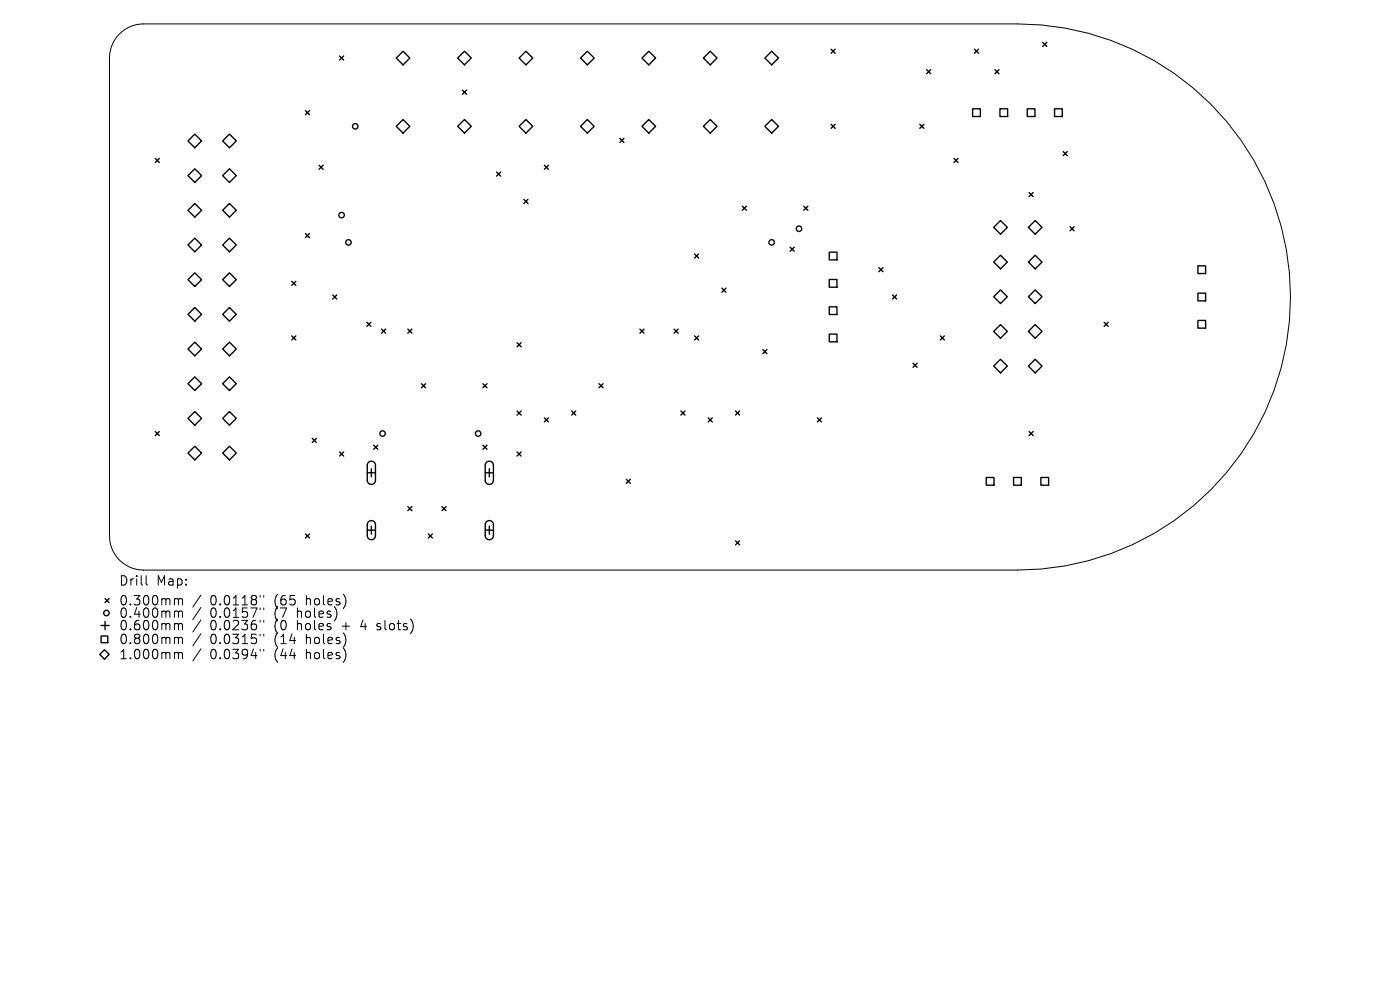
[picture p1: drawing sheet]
<svg xmlns="http://www.w3.org/2000/svg" width="297mm" height="210mm" viewBox="0 0 297 210" stroke-linecap="round" stroke-linejoin="round" font-family="sans-serif">
<defs><g id="words">
<g font-size="2.8">
<text x="25.2" y="124.5">Drill</text>
<text x="33.2" y="124.5">Map:</text>
<text x="25.2" y="128.7">0.300mm</text>
<text x="25.2" y="131.3">0.400mm</text>
<text x="44.6" y="128.7">0.0118&quot;</text>
<text x="44.6" y="131.3">0.0157&quot;</text>
<text x="58.3" y="128.7">(65</text>
<text x="58.3" y="131.3">(7</text>
<text x="63.3" y="131.3">holes)</text>
<text x="65.2" y="128.7">holes)</text>
<text x="25.2" y="134">0.600mm</text>
<text x="25.2" y="136.9">0.800mm</text>
<text x="44.6" y="134">0.0236&quot;</text>
<text x="44.6" y="136.9">0.0315&quot;</text>
<text x="58.3" y="134">(0</text>
<text x="58.3" y="136.9">(14</text>
<text x="63.3" y="134">holes</text>
<text x="65.2" y="136.9">holes)</text>
<text x="73" y="134">+</text>
<text x="77.2" y="134">4</text>
<text x="80.8" y="134">slots)</text>
<text x="25.2" y="140.1">1.000mm</text>
<text x="44.6" y="140.1">0.0394&quot;</text>
<text x="58.3" y="140.1">(44</text>
<text x="65.2" y="140.1">holes)</text>
</g>
</g></defs>
<g fill="none" stroke="#000" stroke-width=".21">
<path d="M30.5 5.1h185.3a57.9 57.9 0 0 1 58 57.9 57.9 57.9 0 0 1-58 57.9h-185.3M30.5 5.1a7.2 7.2 0 0 0-7.3 7.2v101.4a7.2 7.2 0 0 0 7.3 7.2M31 122.1v1.7l.3 .3M37.3 127h.3l.3 .3M37.3 129.6h.3l.3 .3M37.3 132.3h.3l.3 .3M37.3 135.2h.3l.3 .3M37.3 138.4h.3l.3 .3M37.9 127.3l.2-.3 .5 .1 .1 1.2M37.9 127.3v1M37.9 129.9v1.1M37.9 132.6v1"/>
<path d="M37.9 135.5v1M37.9 138.7v1M37.9 129.9l.2-.3 .5 .1 .1 1.3M37.9 132.6l.2-.3 .5 .1 .1 1.2M37.9 135.5l.2-.3 .5 .1 .1 1.2M37.9 138.7l.2-.3 .5 .1 .1 1.2M42.6 126.2l-1.7 2.6M42.6 128.9l-1.7 2.5M42.6 131.5l-1.7 2.6M42.6 134.4l-1.7 2.6M42.6 137.6l-1.7 2.6M55.2 126.3v.4"/>
<path d="M55.2 129v.3M55.2 131.6v.4M55.2 134.5v.4M55.2 137.7v.4M56 126.3v.4M56 129v.3M56 131.6v.4M56 134.5v.4M56 137.7v.4M80 133.5l.1 .1M80 132.4v.4"/>
</g>
<g fill="none" stroke="#000" stroke-width=".29">
<path d="M72 11.9l.9 .8M72.9 11.9l-.9 .8M84.1 12.3l1.4-1.4 1.5 1.4-1.5 1.5zM98.1 19.1l.9 .9M98.5 10.9l1.5 1.4-1.5 1.5-1.4-1.5zM99 19.1l-.9 .9M110.1 12.3l1.5-1.4 1.4 1.4-1.4 1.5zM123.2 12.3l1.4-1.4 1.5 1.4-1.5 1.5zM136.2 12.3l1.4-1.4 1.5 1.4-1.5 1.5zM149.2 12.3l1.5-1.4 1.4 1.4-1.4 1.5zM162.3 12.3l1.4-1.4 1.5 1.4-1.5 1.5zM176.3 10.4l.9 .9"/>
<path d="M177.2 10.4l-.9 .9M196.6 14.8l.9 .8M197.5 14.8l-.9 .8M206.7 10.4l.9 .9M207.6 10.4l-.9 .9M211.1 14.8l.8 .8M211.9 14.8l-.8 .8M221.2 9l.9 .9M222.1 9l-.9 .9M32.9 33.6l.9 .9M33.8 33.6l-.9 .9M39.9 29.9l1.4-1.5 1.5 1.5-1.5 1.4z"/>
<path d="M41.3 35.8l1.5 1.5-1.5 1.4-1.4-1.4zM47.2 29.9l1.5-1.5 1.4 1.5-1.4 1.4zM48.7 35.8l1.4 1.5-1.4 1.4-1.5-1.4zM64.8 23.5l.9 .8M65.7 23.5l-.9 .8M67.7 35.1l.9 .8M68.6 35.1l-.9 .8M84.1 26.8l1.4-1.5 1.5 1.5-1.5 1.4zM98.5 25.3l1.5 1.5-1.5 1.4-1.4-1.4zM105.3 36.5l.9 .9M106.2 36.5l-.9 .9M110.1 26.8l1.5-1.5 1.4 1.5-1.4 1.4z"/>
<path d="M115.5 35.1l.9 .8M116.4 35.1l-.9 .8M123.2 26.8l1.4-1.5 1.5 1.5-1.5 1.4zM131.5 29.3l.9 .9M132.4 29.3l-.9 .9M136.2 26.8l1.4-1.5 1.5 1.5-1.5 1.4zM149.2 26.8l1.5-1.5 1.4 1.5-1.4 1.4zM162.3 26.8l1.4-1.5 1.5 1.5-1.5 1.4zM176.3 26.4l.9 .8M177.2 26.4l-.9 .8M195.1 26.4l.9 .8M196 26.4l-.9 .8"/>
<path d="M202.4 33.6l.8 .9M203.2 33.6l-.8 .9M206.3 23.1h1.7v1.6h-1.7zM212.1 23.1h1.7v1.6h-1.7zM217.9 23.1h1.7v1.6h-1.7zM223.7 23.1h1.7v1.6h-1.7zM225.5 32.2l.9 .8M226.4 32.2l-.9 .8M39.9 44.6l1.4-1.4 1.5 1.4-1.5 1.5zM41.3 50.5l1.5 1.5-1.5 1.4-1.4-1.4zM41.3 57.9l1.5 1.4-1.5 1.5-1.4-1.5zM47.2 44.6l1.5-1.4 1.4 1.4-1.4 1.5z"/>
<path d="M47.2 52l1.5-1.5 1.4 1.5-1.4 1.4zM47.2 59.3l1.5-1.4 1.4 1.4-1.4 1.5zM61.9 59.7l.9 .8M62.8 59.7l-.9 .8M64.8 49.5l.9 .9M65.7 49.5l-.9 .9M111.1 42.3l.9 .9M112 42.3l-.9 .9M147.3 53.9l.9 .8M148.2 53.9l-.9 .8M157.5 43.7l.8 .9M158.3 43.7l-.8 .9"/>
<path d="M167.6 52.4l.9 .9M168.5 52.4l-.9 .9M170.5 43.7l.9 .9M171.4 43.7l-.9 .9M175.9 53.5h1.7v1.6h-1.7zM175.9 59.3h1.7v1.6h-1.7zM186.4 56.8l.9 .8M187.3 56.8l-.9 .8M210.8 48.2l1.5-1.4 1.4 1.4-1.4 1.5zM210.8 55.6l1.5-1.5 1.4 1.5-1.4 1.4zM218.3 40.8l.9 .9M219.2 40.8l-.9 .9"/>
<path d="M219.6 46.8l1.5 1.4-1.5 1.5-1.4-1.5zM219.6 54.1l1.5 1.5-1.5 1.4-1.4-1.4zM227 48.1l.9 .9M227.9 48.1l-.9 .9M254.1 56.4h1.7v1.6h-1.7zM39.9 66.7l1.4-1.5 1.5 1.5-1.5 1.4zM41.3 72.6l1.5 1.4-1.5 1.5-1.4-1.5zM41.3 79.9l1.5 1.5-1.5 1.4-1.4-1.4zM47.2 66.7l1.5-1.5 1.4 1.5-1.4 1.4zM47.2 74l1.5-1.4 1.4 1.4-1.4 1.5zM61.9 71.3l.9 .8M62.8 71.3l-.9 .8"/>
<path d="M70.6 62.6l.9 .8M71.5 62.6l-.9 .8M77.8 68.4l.9 .8M78.7 68.4l-.9 .8M80.9 69.8l.9 .9M81.8 69.8l-.9 .9M86.5 69.8l.9 .9M87.4 69.8l-.9 .9M109.7 72.7l.9 .9M110.6 72.7l-.9 .9M135.8 69.8l.8 .9M136.6 69.8l-.8 .9"/>
<path d="M143 69.8l.9 .9M143.9 69.8l-.9 .9M147.3 71.3l.9 .8M148.2 71.3l-.9 .8M153.1 61.1l.9 .9M154 61.1l-.9 .9M161.8 74.2l.9 .8M162.7 74.2l-.9 .8M175.9 65.1h1.7v1.6h-1.7zM175.9 70.9h1.7v1.6h-1.7zM189.3 62.6l.9 .8M190.2 62.6l-.9 .8"/>
<path d="M193.7 77.1l.9 .8M194.6 77.1l-.9 .8M199.5 71.3l.8 .8M200.3 71.3l-.8 .8M210.8 62.9l1.5-1.4 1.4 1.4-1.4 1.5zM210.8 70.3l1.5-1.4 1.4 1.4-1.4 1.4zM210.8 77.7l1.5-1.5 1.4 1.5-1.4 1.4zM218.2 62.9l1.4-1.4 1.5 1.4-1.5 1.5zM218.2 70.3l1.4-1.4 1.5 1.4-1.5 1.4zM219.6 76.2l1.5 1.5-1.5 1.4-1.4-1.4zM234.2 68.4l.9 .8M235.1 68.4l-.9 .8"/>
<path d="M254.1 62.2h1.7v1.6h-1.7zM254.1 68h1.7v1.6h-1.7zM32.9 91.5l.9 .9M33.8 91.5l-.9 .9M41.3 87.3l1.5 1.5-1.5 1.4-1.4-1.4zM41.3 94.7l1.5 1.4-1.5 1.5-1.4-1.5zM47.2 81.4l1.5-1.5 1.4 1.5-1.4 1.4zM47.2 88.8l1.5-1.5 1.4 1.5-1.4 1.4zM47.2 96.1l1.5-1.4 1.4 1.4-1.4 1.5zM66.2 93l.9 .8M67.1 93l-.9 .8M72 95.9l.9 .8"/>
<path d="M72.9 95.9l-.9 .8M78.2 98.1a.87 .87 0 0 1 .9-.2 .87 .87 0 0 1 .6 .8v3.2a.87 .87 0 0 1-.9 .9 .87 .87 0 0 1-.9-.9v-3.3zM78.8 99.4v1.8M79.3 94.4l.8 .9M80.1 94.4l-.8 .9M89.4 81.4l.9 .9M90.3 81.4l-.9 .9M102.4 81.4l.9 .9M102.4 94.4l.9 .9M103.2 98.1a.87 .87 0 0 1 .9-.2 .87 .87 0 0 1 .6 .8v3.2a.87 .87 0 0 1-.9 .9 .87 .87 0 0 1-.9-.9v-3.3zM103.3 81.4l-.9 .9M103.3 94.4l-.9 .9"/>
<path d="M103.8 99.4v1.8M109.7 87.2l.9 .9M109.7 95.9l.9 .8M110.6 87.2l-.9 .9M110.6 95.9l-.9 .8M115.5 88.6l.9 .9M116.4 88.6l-.9 .9M121.3 87.2l.8 .9M122.1 87.2l-.8 .9M127.1 81.4l.8 .9M127.9 81.4l-.8 .9M144.4 87.2l.9 .9"/>
<path d="M145.3 87.2l-.9 .9M150.2 88.6l.9 .9M151.1 88.6l-.9 .9M156 87.2l.9 .9M156.9 87.2l-.9 .9M173.4 88.6l.9 .9M174.3 88.6l-.9 .9M218.3 91.5l.9 .9M219.2 91.5l-.9 .9M64.8 113.3l.9 .8M65.7 113.3l-.9 .8M77.9 100.3h1.8"/>
<path d="M77.9 112.5h1.8M78.2 110.7a.87 .87 0 0 1 .9-.2 .87 .87 0 0 1 .6 .8v2.3a.87 .87 0 0 1-.9 .9 .87 .87 0 0 1-.9-.9v-2.4zM78.8 111.6v1.7M86.5 107.5l.9 .8M87.4 107.5l-.9 .8M90.9 113.3l.8 .8M91.7 113.3l-.8 .8M93.8 107.5l.8 .8M94.6 107.5l-.8 .8M102.9 100.3h1.8M102.9 112.5h1.8M103.2 110.7a.87 .87 0 0 1 .9-.2 .87 .87 0 0 1 .6 .8v2.3a.87 .87 0 0 1-.9 .9 .87 .87 0 0 1-.9-.9v-2.4z"/>
<path d="M103.8 111.6v1.7M132.9 101.7l.8 .8M133.7 101.7l-.8 .8M156 114.7l.9 .9M156.9 114.7l-.9 .9M209.2 101.3h1.7v1.6h-1.7zM215 101.3h1.7v1.6h-1.7zM220.8 101.3h1.7v1.6h-1.7zM21.2 138.8l1-1 1 1-1 1zM21.4 132.7h1.8M21.4 134.9h1.5v1.4h-1.5zM22.3 127l.9 .8"/>
<path d="M22.3 131.8v1.8M23.2 127l-.9 .8"/>
<circle cx="75.4" cy="26.8" r=".58"/>
<circle cx="72.5" cy="45.6" r=".58"/>
<circle cx="73.9" cy="51.4" r=".58"/>
<circle cx="163.7" cy="51.4" r=".58"/>
<circle cx="169.5" cy="48.5" r=".58"/>
<circle cx="81.2" cy="92" r=".58"/>
<circle cx="101.4" cy="92" r=".58"/>
<circle cx="22.6" cy="130" r=".58"/>
</g>
<use href="#words"/>
</svg>
